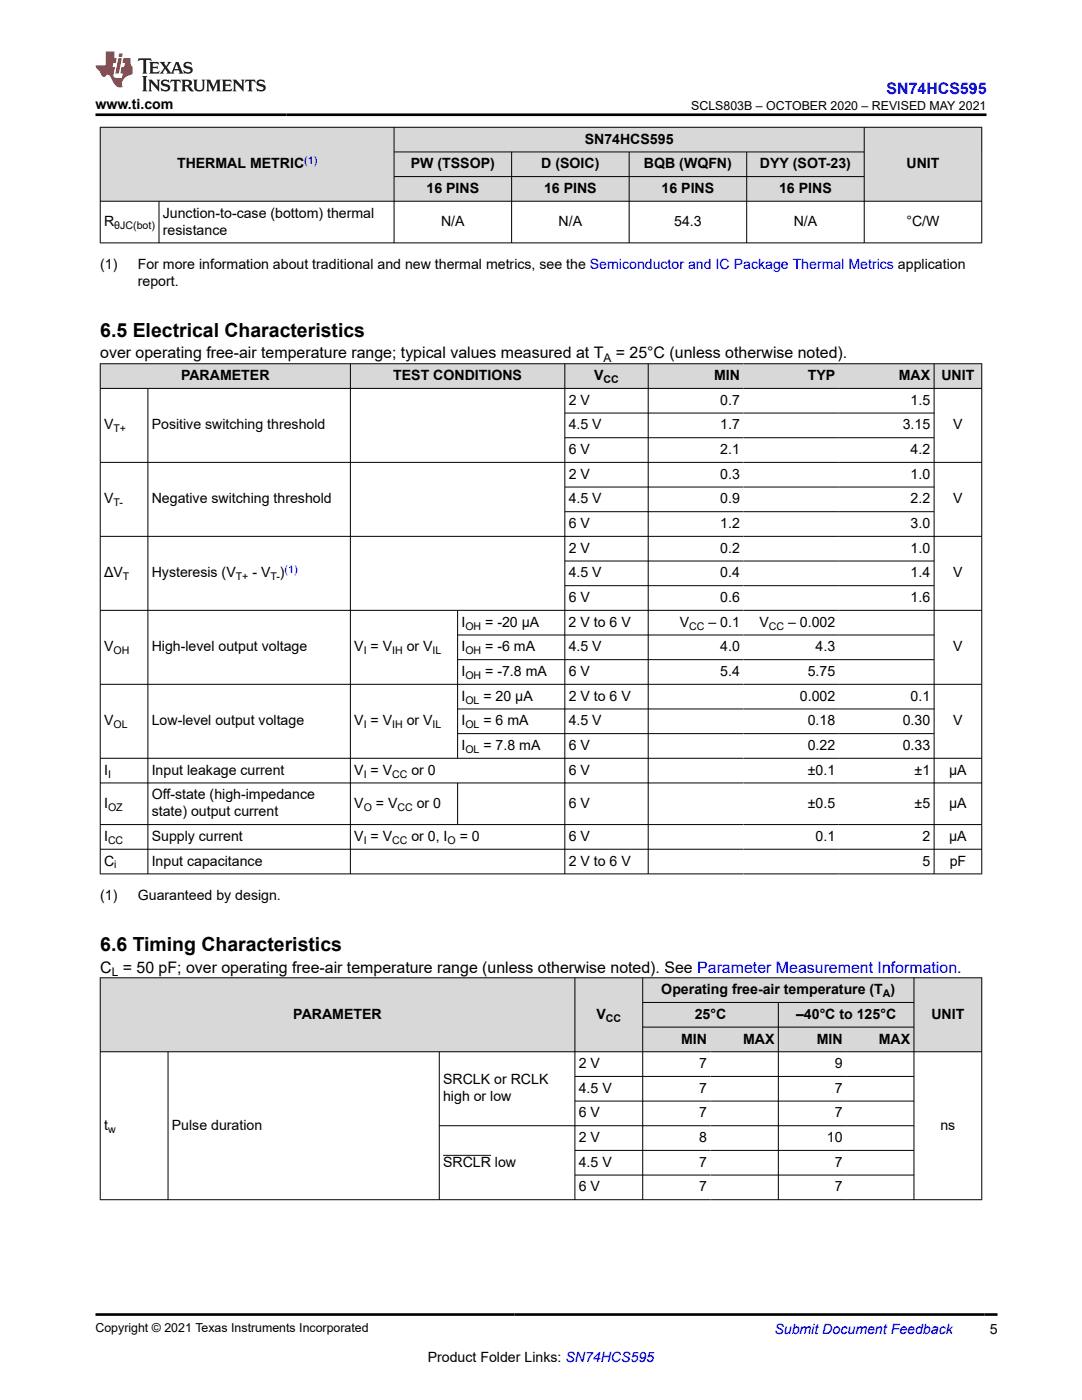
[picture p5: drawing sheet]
<svg xmlns="http://www.w3.org/2000/svg" width="216mm" height="279mm" viewBox="0 0 216 279" stroke-linecap="round" stroke-linejoin="round" font-family="sans-serif">
<defs><g id="words">
<g font-size="3.9">
<text x="20" y="67.2">6.5 Electrical Characteristics</text>
<text x="20" y="189.7">6.6 Timing Characteristics</text>
</g>
<text font-size="3.2" fill="#00f" x="176.9" y="18.7">SN74HCS595</text>
<g font-size="3.2">
<text x="20" y="71.5">over operating free-air temperature range; typical values measured at T</text>
<text x="122.9" y="71.5">= 25°C (unless otherwise noted).</text>
<text x="20" y="194.1">C = 50 pF; over operating free-air temperature range (unless otherwise noted). See Parameter Measurement Information.</text>
</g>
<g font-size="2.8">
<text x="19.1" y="21.8">www.ti.com</text>
<text x="116.7" y="28.7">SN74HCS595</text>
<text x="35.3" y="33.6">THERMAL METRIC</text>
<text x="82" y="33.6">PW (TSSOP)</text>
<text x="108" y="33.6">D (SOIC)</text>
<text x="128.5" y="33.6">BQB (WQFN)</text>
<text x="151.6" y="33.6">DYY (SOT-23)</text>
<text x="180.9" y="33.6">UNIT</text>
<text x="85.1" y="38.5">16 PINS</text>
<text x="108.6" y="38.5">16 PINS</text>
<text x="132" y="38.5">16 PINS</text>
<text x="155.5" y="38.5">16 PINS</text>
<text x="20.8" y="45.1">R</text>
<text x="32.5" y="43.4">Junction-to-case (bottom) thermal</text>
<text x="32.5" y="46.8">resistance</text>
<text x="88" y="45.1">N/A</text>
<text x="111.5" y="45.1">N/A</text>
<text x="134.5" y="45.1">54.3</text>
<text x="158.4" y="45.1">N/A</text>
<text x="180.9" y="45.1">°C/W</text>
<text x="20" y="53.6">(1)</text>
<text x="27.5" y="53.6">For more information about traditional and new thermal metrics, see the Semiconductor and IC Package Thermal Metrics application</text>
<text x="27.5" y="57">report.</text>
<text x="36.1" y="75.9">PARAMETER</text>
<text x="78.5" y="75.9">TEST CONDITIONS</text>
<text x="118.6" y="75.9">V</text>
<text x="142.5" y="75.9">MIN</text>
<text x="161.2" y="75.9">TYP</text>
<text x="179.4" y="75.9">MAX</text>
<text x="187.9" y="75.9">UNIT</text>
<text x="113.5" y="80.8">2 V</text>
<text x="143.7" y="80.8">0.7</text>
<text x="181.7" y="80.8">1.5</text>
<text x="20.8" y="85.7">V</text>
<text x="30.3" y="85.7">Positive switching threshold</text>
<text x="113.5" y="85.7">4.5 V</text>
<text x="143.7" y="85.7">1.7</text>
<text x="180.1" y="85.7">3.15</text>
<text x="190.2" y="85.7">V</text>
<text x="113.5" y="90.6">6 V</text>
<text x="113.5" y="95.6">2 V</text>
<text x="143.7" y="90.6">2.1</text>
<text x="143.7" y="95.6">0.3</text>
<text x="181.7" y="90.6">4.2</text>
<text x="181.7" y="95.6">1.0</text>
<text x="20.8" y="100.5">V</text>
<text x="30.3" y="100.5">Negative switching threshold</text>
<text x="113.5" y="100.5">4.5 V</text>
<text x="143.7" y="100.5">0.9</text>
<text x="181.7" y="100.5">2.2</text>
<text x="190.2" y="100.5">V</text>
<text x="113.5" y="105.4">6 V</text>
<text x="143.7" y="105.4">1.2</text>
<text x="181.7" y="105.4">3.0</text>
<text x="113.5" y="110.3">2 V</text>
<text x="143.7" y="110.3">0.2</text>
<text x="181.7" y="110.3">1.0</text>
<text x="20.8" y="115.2">ΔV</text>
<text x="30.3" y="115.2">Hysteresis (V</text>
<text x="50.4" y="115.2">- V )</text>
<text x="113.5" y="115.2">4.5 V</text>
<text x="143.7" y="115.2">0.4</text>
<text x="181.7" y="115.2">1.4</text>
<text x="190.2" y="115.2">V</text>
<text x="92.1" y="125.1">I</text>
<text x="96.8" y="125.1">= -20 µA</text>
<text x="113.5" y="125.1">2 V to 6 V</text>
<text x="113.5" y="120.2">6 V</text>
<text x="135.7" y="125.1">V</text>
<text x="141.4" y="125.1">– 0.1</text>
<text x="143.7" y="120.2">0.6</text>
<text x="151.5" y="125.1">V</text>
<text x="157.3" y="125.1">– 0.002</text>
<text x="181.7" y="120.2">1.6</text>
<text x="20.8" y="130">V</text>
<text x="30.3" y="130">High-level output voltage</text>
<text x="70.7" y="130">V = V</text>
<text x="81.2" y="130">or V</text>
<text x="92.1" y="130">I</text>
<text x="96.8" y="130">= -6 mA</text>
<text x="113.5" y="130">4.5 V</text>
<text x="143.7" y="130">4.0</text>
<text x="162.7" y="130">4.3</text>
<text x="190.2" y="130">V</text>
<text x="92.1" y="134.9">I</text>
<text x="96.8" y="134.9">= -7.8 mA</text>
<text x="113.5" y="134.9">6 V</text>
<text x="143.7" y="134.9">5.4</text>
<text x="161.2" y="134.9">5.75</text>
<text x="92.1" y="139.8">I</text>
<text x="96.5" y="139.8">= 20 µA</text>
<text x="113.5" y="139.8">2 V to 6 V</text>
<text x="159.6" y="139.8">0.002</text>
<text x="181.7" y="139.8">0.1</text>
<text x="20.8" y="144.8">V</text>
<text x="30.3" y="144.8">Low-level output voltage</text>
<text x="70.7" y="144.8">V = V</text>
<text x="81.2" y="144.8">or V</text>
<text x="92.1" y="144.8">I</text>
<text x="92.1" y="149.7">I</text>
<text x="96.5" y="149.7">= 7.8 mA</text>
<text x="96.5" y="144.8">= 6 mA</text>
<text x="113.5" y="149.7">6 V</text>
<text x="113.5" y="144.8">4.5 V</text>
<text x="161.2" y="149.7">0.22</text>
<text x="161.2" y="144.8">0.18</text>
<text x="180.1" y="144.8">0.30</text>
<text x="180.1" y="149.7">0.33</text>
<text x="190.2" y="144.8">V</text>
<text x="20.8" y="154.6">I</text>
<text x="30.3" y="154.6">Input leakage current</text>
<text x="70.7" y="154.6">V = V</text>
<text x="82.1" y="154.6">or 0</text>
<text x="113.5" y="154.6">6 V</text>
<text x="161.2" y="154.6">±0.1</text>
<text x="182.5" y="154.6">±1</text>
<text x="189.4" y="154.6">µA</text>
<text x="20.8" y="161.2">I</text>
<text x="30.3" y="159.5">Off-state (high-impedance</text>
<text x="70.7" y="161.2">V</text>
<text x="75" y="161.2">= V</text>
<text x="83.2" y="161.2">or 0</text>
<text x="113.5" y="161.2">6 V</text>
<text x="161.2" y="161.2">±0.5</text>
<text x="182.5" y="161.2">±5</text>
<text x="189.4" y="161.2">µA</text>
<text x="20.8" y="167.8">I</text>
<text x="30.3" y="162.9">state) output current</text>
<text x="30.3" y="167.8">Supply current</text>
<text x="70.7" y="167.8">V = V</text>
<text x="82.1" y="167.8">or 0, I</text>
<text x="91.7" y="167.8">= 0</text>
<text x="113.5" y="167.8">6 V</text>
<text x="162.7" y="167.8">0.1</text>
<text x="184.1" y="167.8">2</text>
<text x="189.4" y="167.8">µA</text>
<text x="20.8" y="172.8">C</text>
<text x="30.3" y="172.8">Input capacitance</text>
<text x="113.5" y="172.8">2 V to 6 V</text>
<text x="184.1" y="172.8">5</text>
<text x="189.5" y="172.8">pF</text>
<text x="20" y="179.6">(1)</text>
<text x="27.5" y="179.6">Guaranteed by design.</text>
<text x="58.5" y="203.3">PARAMETER</text>
<text x="119" y="203.3">V</text>
<text x="132" y="198.4">Operating free-air temperature (T )</text>
<text x="138.6" y="203.3">25°C</text>
<text x="158.8" y="203.3">–40°C to 125°C</text>
<text x="185.8" y="203.3">UNIT</text>
<text x="135.9" y="208.3">MIN</text>
<text x="148.3" y="208.3">MAX</text>
<text x="163" y="208.3">MIN</text>
<text x="175.3" y="208.3">MAX</text>
<text x="115.5" y="213.2">2 V</text>
<text x="139.5" y="213.2">7</text>
<text x="166.6" y="213.2">9</text>
<text x="88.4" y="216.4">SRCLK or RCLK</text>
<text x="88.4" y="219.8">high or low</text>
<text x="115.5" y="218.1">4.5 V</text>
<text x="139.5" y="218.1">7</text>
<text x="166.6" y="218.1">7</text>
<text x="20.8" y="225.5">t</text>
<text x="34.3" y="225.5">Pulse duration</text>
<text x="115.5" y="227.9">2 V</text>
<text x="115.5" y="223">6 V</text>
<text x="139.5" y="227.9">8</text>
<text x="139.5" y="223">7</text>
<text x="165" y="227.9">10</text>
<text x="166.6" y="223">7</text>
<text x="187.6" y="225.5">ns</text>
<text x="88.4" y="232.9">SRCLR low</text>
<text x="115.5" y="232.9">4.5 V</text>
<text x="139.5" y="232.9">7</text>
<text x="166.6" y="232.9">7</text>
<text x="115.5" y="237.8">6 V</text>
<text x="139.5" y="237.8">7</text>
<text x="166.6" y="237.8">7</text>
<text x="197.5" y="266.1">5</text>
<text x="85.4" y="271.7">Product Folder Links: SN74HCS595</text>
</g>
<text font-size="2.8" fill="#00f" x="154.5" y="266.2">Submit Document Feedback</text>
<g font-size="2.5">
<text x="137.9" y="21.9">SCLS803B – OCTOBER 2020 – REVISED MAY 2021</text>
<text x="19.1" y="265.9">Copyright © 2021 Texas Instruments Incorporated</text>
</g>
<g font-size="2.4">
<text x="120.4" y="72.2">A</text>
<text x="22.3" y="194.7">L</text>
</g>
<g font-size="2.1" fill="#00f">
<text x="60.7" y="32.7">(1)</text>
<text x="56.8" y="114.3">(1)</text>
</g>
<g font-size="2.1">
<text x="22.8" y="45.7">θJC(bot)</text>
<text x="120.4" y="76.4">CC</text>
<text x="22.6" y="86.3">T+</text>
<text x="22.7" y="101">T-</text>
<text x="24.5" y="115.8">T</text>
<text x="47.1" y="115.8">T+</text>
<text x="54" y="115.8">T-</text>
<text x="92.9" y="125.6">OH</text>
<text x="137.5" y="125.6">CC</text>
<text x="153.4" y="125.6">CC</text>
<text x="22.6" y="130.6">OH</text>
<text x="72.6" y="130.6">I</text>
<text x="78.3" y="130.6">IH</text>
<text x="86.3" y="130.6">IL</text>
<text x="92.9" y="130.6">OH</text>
<text x="92.9" y="135.5">OH</text>
<text x="92.9" y="140.4">OL</text>
<text x="22.6" y="145.3">OL</text>
<text x="72.6" y="145.3">I</text>
<text x="78.3" y="145.3">IH</text>
<text x="86.3" y="145.3">IL</text>
<text x="92.9" y="145.3">OL</text>
<text x="21.6" y="155.2">I</text>
<text x="72.6" y="155.2">I</text>
<text x="78.3" y="155.2">CC</text>
<text x="92.9" y="150.2">OL</text>
<text x="21.6" y="161.8">OZ</text>
<text x="72.6" y="161.8">O</text>
<text x="79.3" y="161.8">CC</text>
<text x="21.6" y="168.4">CC</text>
<text x="22.8" y="173.3">i</text>
<text x="72.6" y="168.4">I</text>
<text x="78.3" y="168.4">CC</text>
<text x="89.3" y="168.4">O</text>
<text x="120.9" y="203.9">CC</text>
<text x="176.2" y="199">A</text>
<text x="21.6" y="226">w</text>
</g>
</g></defs>
<g fill="#d8d8d8">
<path d="M20 25.4h175.9v4.9h-175.9z" fill-rule="evenodd"/>
<path d="M20.1 25.5h58.5v14.6h-58.5z" fill-rule="evenodd"/>
<path d="M78.7 25.5h93.7v4.8h-93.7z" fill-rule="evenodd"/>
<path d="M172.5 25.5h23.3v14.6h-23.3z" fill-rule="evenodd"/>
<path d="M78.7 30.4h23.3v4.8h-23.3z" fill-rule="evenodd"/>
<path d="M102.1 30.4h23.4v4.8h-23.4z" fill-rule="evenodd"/>
<path d="M125.6 30.4h23.3v4.8h-23.3z" fill-rule="evenodd"/>
<path d="M149.1 30.4h23.3v4.8h-23.3z" fill-rule="evenodd"/>
<path d="M78.7 35.3h23.3v4.8h-23.3z" fill-rule="evenodd"/>
<path d="M102.1 35.3h23.4v4.8h-23.4z" fill-rule="evenodd"/>
<path d="M125.6 35.3h23.3v4.8h-23.3z" fill-rule="evenodd"/>
<path d="M149.1 35.3h23.3v4.8h-23.3z" fill-rule="evenodd"/>
</g>
<g fill="none" stroke="#000" stroke-width=".2">
<path d="M19.9 25.4h176.1M20 25.3v23.2M78.6 25.3v23.2M78.6 30.3h93.9M78.6 35.2h93.9M102.1 30.3v18.2M125.5 30.3v18.2M149 30.3v18.2M172.4 25.3v23.2M195.9 25.3v23.2M19.9 40.2h176.1M19.9 48.5h176.1"/>
<path d="M31.7 40.2v8.3"/>
</g>
<g fill="#d8d8d8">
<path d="M20 72.6h175.9v4.9h-175.9z" fill-rule="evenodd"/>
<path d="M20.1 72.7h49.8v4.8h-49.8z" fill-rule="evenodd"/>
<path d="M70 72.7h42.6v4.8h-42.6z" fill-rule="evenodd"/>
<path d="M112.8 72.7h16.5v4.8h-16.5z" fill-rule="evenodd"/>
<path d="M129.4 72.7h19v4.8h-19z" fill-rule="evenodd"/>
<path d="M148.4 72.7h19v4.8h-19z" fill-rule="evenodd"/>
<path d="M167.4 72.7h18.9v4.8h-18.9z" fill-rule="evenodd"/>
<path d="M186.5 72.7h9.3v4.8h-9.3z" fill-rule="evenodd"/>
</g>
<g fill="none" stroke="#000" stroke-width=".2">
<path d="M19.9 72.6h176.1M19.9 77.5h176.1M20 72.5v102M29.5 77.5v97M69.9 72.5v102M112.7 72.5v102M129.3 72.5v102M186.4 72.5v102M195.9 72.5v102M19.9 92.3h176.1M112.7 82.4h73.8M112.7 87.4h73.8"/>
<path d="M112.7 97.2h73.8M19.9 107h176.1M112.7 102.1h73.8M112.7 112h73.8M112.7 116.9h73.8M19.9 121.8h176.1M19.9 136.6h176.1M91.3 126.7h95.2M91.3 131.6h95.2M91.3 121.8v29.6M19.9 151.3h176.1M19.9 156.3h176.1"/>
<path d="M91.3 141.5h95.2M91.3 146.4h95.2M91.3 156.3v8.3M19.9 164.6h176.1M19.9 169.5h176.1M19.9 174.4h176.1"/>
</g>
<g fill="#d8d8d8">
<path d="M20 195.1h175.9v5h-175.9z" fill-rule="evenodd"/>
<path d="M20.1 195.2h94.6v14.6h-94.6z" fill-rule="evenodd"/>
<path d="M114.8 195.2h13.4v14.6h-13.4z" fill-rule="evenodd"/>
<path d="M128.3 195.2h54v4.8h-54z" fill-rule="evenodd"/>
<path d="M182.4 195.2h13.4v14.6h-13.4z" fill-rule="evenodd"/>
<path d="M128.3 200.1h26.9v4.8h-26.9z" fill-rule="evenodd"/>
<path d="M155.4 200.1h26.9v4.8h-26.9z" fill-rule="evenodd"/>
<path d="M128.3 205h13.5v4.8h-13.5z" fill-rule="evenodd"/>
<path d="M141.8 205h13.4v4.8h-13.4z" fill-rule="evenodd"/>
<path d="M155.4 205h13.4v4.8h-13.4z" fill-rule="evenodd"/>
<path d="M168.8 205h13.5v4.8h-13.5z" fill-rule="evenodd"/>
</g>
<g fill="none" stroke="#000" stroke-width=".2">
<path d="M19.9 195.1h176.1M20 195.1v44.4M114.7 195.1v44.4M128.2 195.1v44.4M182.4 195.1v44.4M195.9 195.1v44.4M19.9 209.9h176.1M33.5 209.9v29.6M87.7 209.9v29.6M114.7 214.8h67.7M114.7 219.7h67.7M128.2 200.1h54.2"/>
<path d="M128.2 205h54.2M155.3 200.1v39.4M19.9 239.4h176.1M88.4 230.6h9.6M114.7 229.6h67.7M114.7 234.5h67.7M182.4 224.7h-94.7"/>
</g>
<path d="M27.7 11.6l-.2 .6 .5-.2h.6v.1v2.2l-.2 .4h1l-.2-.4v-2.2v-.1h.5l.5 .2-.1-.6zM29.8 12.4l.2 .3v1.6l-.2 .4h1.9l.1-.6a1.08 1.08 0 0 1-1.3 .2v-.7h.6l.4 .2v-.7l-.4 .2h-.6v-.5l.2-.2a1 1 0 0 1 1 .3l-.1-.5zM31.8 12.4l1 1.1-1 1.2h.9l-.2-.2 .4-.8 .5 .8-.2 .2h1.6l-.2-.2 .1-.5h1l.1 .5-.1 .2h.9l-.2-.4-.8-1.9h-.5l-1 2.1-.8-1.1 .9-1h-.8l.2 .2-.5 .6-.3-.6 .1-.2zM35.2 12.8l.4 1h-.8zM36.8 12.5a.65 .65 0 0 0-.2 .7 .65 .65 0 0 0 .6 .5l.7 .1 .1 .3a.79 .79 0 0 1-.7 .4 .79 .79 0 0 1-.7-.5l.1 .7 .2-.1a.93 .93 0 0 0 1.1 0 .93 .93 0 0 0 .4-.9 1.46 1.46 0 0 0-1.2-.6l-.1-.3a1.09 1.09 0 0 1 1.2 .2l-.2-.6-.1 .1-.6-.2zM28.4 15.2l.2 .4v2.2l-.2 .4h1l-.2-.4v-2.2l.2-.4zM29.6 15.9l.2 .4v1.5l-.2 .4h.8l-.3-.4v-1.3l1.7 1.8v-2l.2-.4h-.8l.2 .2 .1 1.1-1.2-1.3zM32.3 16a.65 .65 0 0 0-.2 .8 .65 .65 0 0 0 .7 .4l.6 .2 .1 .2a.79 .79 0 0 1-.7 .4 .79 .79 0 0 1-.7-.5l.1 .7 .2-.1a.93 .93 0 0 0 1.1 .1 .93 .93 0 0 0 .4-1 1.46 1.46 0 0 0-1.2-.5l-.1-.4a1.09 1.09 0 0 1 1.2 .2l-.2-.6-.1 .1-.6-.1zM34.1 15.9l-.1 .6a.63 .63 0 0 1 .7-.3l.1 1.6-.3 .4h1l-.2-.4v-1.6a.66 .66 0 0 1 .8 .3l-.1-.6zM36.2 15.9l.2 .4v1.5l-.2 .4h.9l-.2-.2v-.7h.5l.1 .2a.79 .79 0 0 0 1.2 .6l-1-.9a.61 .61 0 0 0 .6-.6 .61 .61 0 0 0-.5-.7zM36.9 16.2h.2a.47 .47 0 0 1 .5 .1 .47 .47 0 0 1 .1 .5l-.2 .1-.6 .1zM38.5 15.9l.2 .2a2.27 2.27 0 0 0 .4 2 1.04 1.04 0 0 0 1.7-.7v-1.3l.2-.2h-.8l.2 .4v1.1a.6 .6 0 0 1-.6 .6 .6 .6 0 0 1-.6-.6v-1.1l.3-.4zM41.1 15.9l.2 .4v1.5l-.2 .4h.7l-.2-.4v-1.4l.9 1.9 .8-1.9v1.4l-.2 .4h1l-.3-.4v-1.5l.3-.4h-.8l-.7 1.5-.7-1.5zM44.3 15.9l.2 .4v1.5l-.2 .4h1.9l.1-.6a1.09 1.09 0 0 1-1.3 .2v-.7h.6l.4 .2v-.6l-.4 .2h-.6v-.6l.2-.1a1.01 1.01 0 0 1 1 .3l-.1-.6zM46.4 15.9l.3 .4v1.5l-.3 .4h.8l-.2-.4v-1.3l1.6 1.8v-2l.2-.4h-.7l.2 .2v1.1l-1.2-1.3zM49 15.9l-.1 .6a.63 .63 0 0 1 .8-.3v1.6l-.3 .4h1l-.2-.4v-1.6a.66 .66 0 0 1 .8 .3l-.1-.6zM51.4 16a.65 .65 0 0 0-.2 .8 .65 .65 0 0 0 .6 .4l.6 .2 .2 .2a.79 .79 0 0 1-.8 .4 .79 .79 0 0 1-.6-.5l.1 .7 .2-.1a.93 .93 0 0 0 1 .1 .93 .93 0 0 0 .5-1 1.46 1.46 0 0 0-1.3-.5l-.1-.4a1.09 1.09 0 0 1 1.3 .2l-.2-.6-.2 .1-.5-.1z" fill="#231f20"/>
<path d="M21.1 10.3v2.7h-2v.4l.9 1a.95 .95 0 0 0 .9 .9 .59 .59 0 0 1 .6-.4 .59 .59 0 0 1 .5 .3l.4 .8a1.59 1.59 0 0 0 2.1 1.4 1.61 1.61 0 0 1 1-2.3l1-.3-.1-1.5a1.59 1.59 0 0 1-.4-1.7h-1.4l-.2 .9h.5l-.1 .9h-.5l-.2 .9v.3l.4 .1-.2 .9h-.6a.73 .73 0 0 1-1.1-.7l.3-1.5h-.5l.2-.9h.5l.2-.9h-.5v-1.3zM23.6 11.6l-.6 3.1h.7l.6-3.1zM23.8 10.7l-.1 .6h.7l.1-.6z" fill="#ed1c24"/>
<path d="M19.1 22.9h177.8M19 262.3h180" fill="none" stroke="#000" stroke-width=".53"/>
<use href="#words"/>
</svg>
